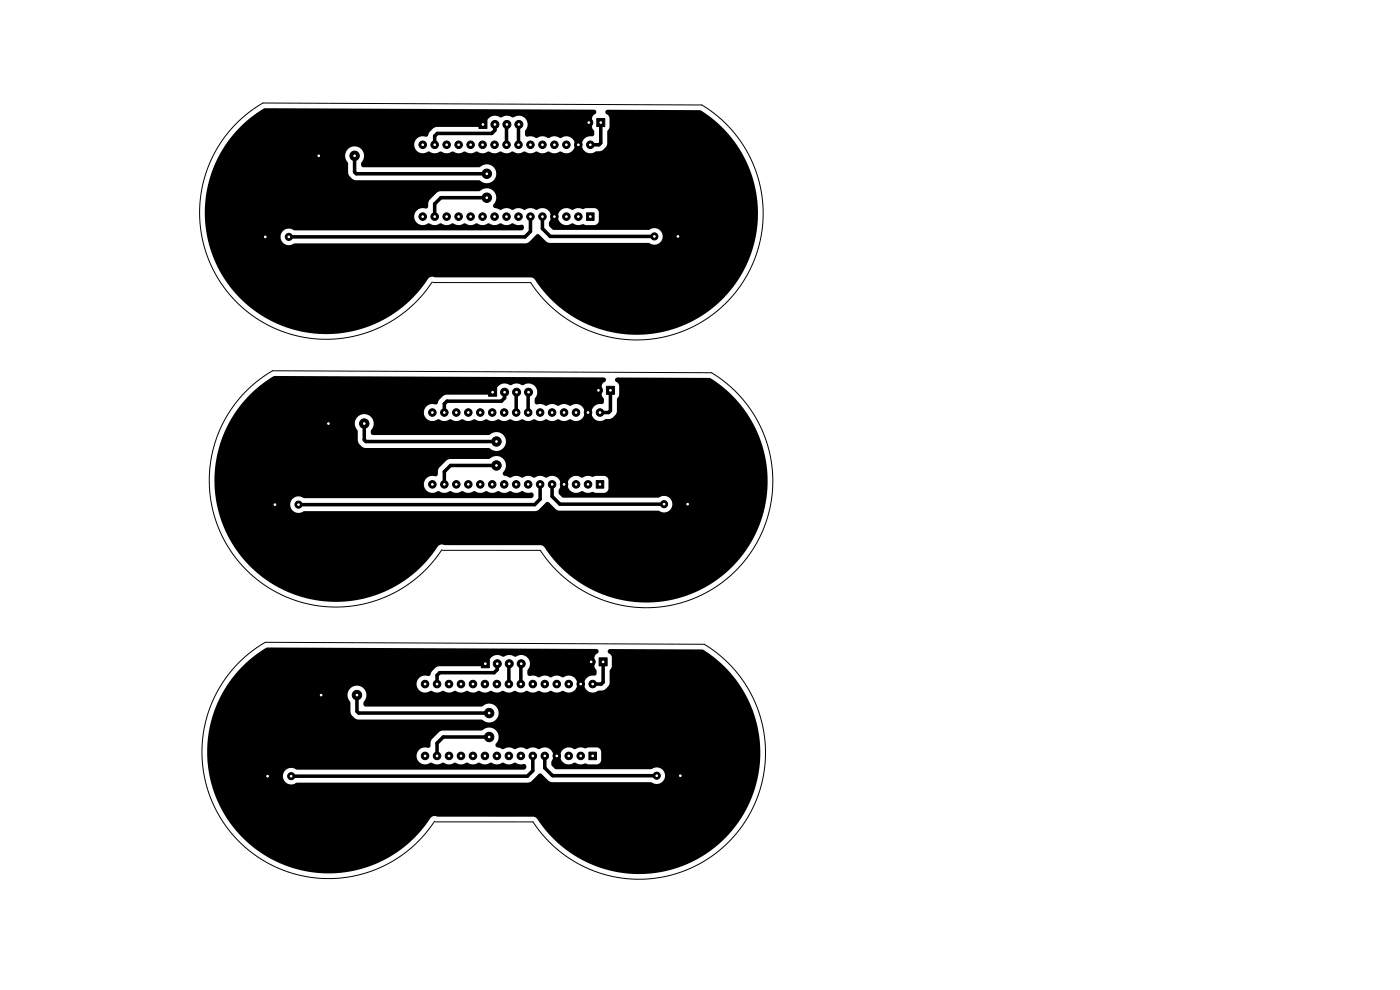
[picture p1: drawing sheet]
<svg xmlns="http://www.w3.org/2000/svg" width="297mm" height="210mm" viewBox="0 0 297 210" stroke-linecap="round" stroke-linejoin="round" font-family="sans-serif">
<path d="M91.7 59.8a26.9 26.9 0 0 1-42 3.8 26.9 26.9 0 0 1 6.1-41.7l93.1 .4a26.8 26.8 0 0 1 5.5 41.6 26.8 26.8 0 0 1-41.8-3.9l-20.8-.1M93.7 116.6a26.9 26.9 0 0 1-42 3.8 26.9 26.9 0 0 1 6.1-41.7l93.2 .4a26.8 26.8 0 0 1 5.4 41.6 26.8 26.8 0 0 1-41.8-3.9l-20.7-.1M92.2 174.2a26.9 26.9 0 0 1-42 3.8 26.9 26.9 0 0 1 6.1-41.8l93.1 .5a26.8 26.8 0 0 1 5.5 41.6 26.8 26.8 0 0 1-41.8-4h-20.8" fill="none" stroke="#000" stroke-width=".21"/>
<g fill="#000" stroke="#000" stroke-width=".21">
<path d="M101.6 25.6h1.7v1.6h-1.7zM126.6 25.2h1.7v1.7h-1.7zM124.4 45.2h1.6v1.5h-1.6zM103.7 82.4h1.7v1.7h-1.7zM128.6 82h1.7v1.7h-1.7zM126.5 102h1.6v1.5h-1.6zM127.1 139.5h1.7v1.7h-1.7zM102.1 139.9h1.7v1.7h-1.7zM124.9 159.6h1.6v1.6h-1.6z"/>
<circle cx="67.6" cy="33" r="1"/>
<circle cx="75.2" cy="33" r="1"/>
<circle cx="89.7" cy="30.7" r=".8"/>
<circle cx="92.2" cy="30.7" r=".8"/>
<circle cx="94.8" cy="30.7" r=".8"/>
<circle cx="97.3" cy="30.7" r=".8"/>
<circle cx="99.8" cy="30.7" r=".8"/>
<circle cx="102.4" cy="30.7" r=".8"/>
<circle cx="103.3" cy="36.9" r="1"/>
<circle cx="104.9" cy="30.7" r=".8"/>
<circle cx="105" cy="26.4" r=".85"/>
<circle cx="107.5" cy="30.7" r=".8"/>
<circle cx="107.5" cy="26.4" r=".85"/>
<circle cx="110" cy="30.7" r=".8"/>
<circle cx="110.1" cy="26.4" r=".85"/>
<circle cx="112.5" cy="30.7" r=".8"/>
<circle cx="115.1" cy="30.7" r=".8"/>
<circle cx="117.6" cy="30.7" r=".8"/>
<circle cx="120.2" cy="30.7" r=".8"/>
<circle cx="122.7" cy="30.7" r=".8"/>
<circle cx="124.9" cy="26" r=".85"/>
<circle cx="125.2" cy="30.7" r=".8"/>
<circle cx="56.3" cy="50.2" r=".75"/>
<circle cx="61.3" cy="50.2" r=".75"/>
<circle cx="89.7" cy="45.9" r=".8"/>
<circle cx="92.2" cy="45.9" r=".8"/>
<circle cx="94.8" cy="45.9" r=".8"/>
<circle cx="97.3" cy="45.9" r=".8"/>
<circle cx="99.8" cy="45.9" r=".8"/>
<circle cx="102.4" cy="45.9" r=".8"/>
<circle cx="103.3" cy="41.9" r="1"/>
<circle cx="104.9" cy="45.9" r=".8"/>
<circle cx="107.5" cy="45.9" r=".8"/>
<circle cx="110" cy="45.9" r=".8"/>
<circle cx="112.5" cy="45.9" r=".8"/>
<circle cx="115.1" cy="45.9" r=".8"/>
<circle cx="117.6" cy="45.9" r=".8"/>
<circle cx="120.2" cy="45.9" r=".8"/>
<circle cx="122.7" cy="45.9" r=".8"/>
<circle cx="138.8" cy="50.1" r=".75"/>
<circle cx="143.8" cy="50.1" r=".75"/>
<circle cx="69.7" cy="89.8" r="1"/>
<circle cx="77.3" cy="89.8" r="1"/>
<circle cx="91.7" cy="87.5" r=".8"/>
<circle cx="94.3" cy="87.5" r=".8"/>
<circle cx="96.8" cy="87.5" r=".8"/>
<circle cx="99.3" cy="87.5" r=".8"/>
<circle cx="101.9" cy="87.5" r=".8"/>
<circle cx="104.4" cy="87.5" r=".8"/>
<circle cx="105.3" cy="93.7" r="1"/>
<circle cx="105.3" cy="98.7" r="1"/>
<circle cx="107" cy="87.5" r=".8"/>
<circle cx="107" cy="83.2" r=".85"/>
<circle cx="109.5" cy="87.5" r=".8"/>
<circle cx="109.6" cy="83.2" r=".85"/>
<circle cx="112" cy="87.5" r=".8"/>
<circle cx="112.1" cy="83.2" r=".85"/>
<circle cx="114.6" cy="87.5" r=".8"/>
<circle cx="117.1" cy="87.5" r=".8"/>
<circle cx="119.7" cy="87.5" r=".8"/>
<circle cx="122.2" cy="87.5" r=".8"/>
<circle cx="124.7" cy="87.5" r=".8"/>
<circle cx="127" cy="82.8" r=".85"/>
<circle cx="127.3" cy="87.5" r=".8"/>
<circle cx="58.3" cy="107" r=".75"/>
<circle cx="63.3" cy="107" r=".75"/>
<circle cx="91.7" cy="102.7" r=".8"/>
<circle cx="94.3" cy="102.7" r=".8"/>
<circle cx="96.8" cy="102.7" r=".8"/>
<circle cx="99.3" cy="102.7" r=".8"/>
<circle cx="101.9" cy="102.7" r=".8"/>
<circle cx="104.4" cy="102.7" r=".8"/>
<circle cx="107" cy="102.7" r=".8"/>
<circle cx="109.5" cy="102.7" r=".8"/>
<circle cx="112" cy="102.7" r=".8"/>
<circle cx="114.6" cy="102.7" r=".8"/>
<circle cx="117.1" cy="102.7" r=".8"/>
<circle cx="119.7" cy="102.7" r=".8"/>
<circle cx="122.2" cy="102.7" r=".8"/>
<circle cx="124.7" cy="102.7" r=".8"/>
<circle cx="140.9" cy="106.9" r=".75"/>
<circle cx="145.9" cy="106.9" r=".75"/>
<circle cx="68.1" cy="147.4" r="1"/>
<circle cx="75.7" cy="147.4" r="1"/>
<circle cx="90.2" cy="145.1" r=".8"/>
<circle cx="92.7" cy="145.1" r=".8"/>
<circle cx="95.3" cy="145.1" r=".8"/>
<circle cx="97.8" cy="145.1" r=".8"/>
<circle cx="100.3" cy="145.1" r=".8"/>
<circle cx="102.9" cy="145.1" r=".8"/>
<circle cx="103.8" cy="151.3" r="1"/>
<circle cx="103.8" cy="156.3" r="1"/>
<circle cx="105.4" cy="145.1" r=".8"/>
<circle cx="105.5" cy="140.8" r=".85"/>
<circle cx="108" cy="145.1" r=".8"/>
<circle cx="108" cy="140.8" r=".85"/>
<circle cx="110.5" cy="145.1" r=".8"/>
<circle cx="110.6" cy="140.8" r=".85"/>
<circle cx="113" cy="145.1" r=".8"/>
<circle cx="115.6" cy="145.1" r=".8"/>
<circle cx="118.1" cy="145.1" r=".8"/>
<circle cx="120.7" cy="145.1" r=".8"/>
<circle cx="123.2" cy="145.1" r=".8"/>
<circle cx="125.4" cy="140.4" r=".85"/>
<circle cx="125.7" cy="145.1" r=".8"/>
<circle cx="56.8" cy="164.6" r=".75"/>
<circle cx="61.8" cy="164.6" r=".75"/>
<circle cx="90.2" cy="160.3" r=".8"/>
<circle cx="92.7" cy="160.3" r=".8"/>
<circle cx="95.3" cy="160.3" r=".8"/>
<circle cx="97.8" cy="160.3" r=".8"/>
<circle cx="100.3" cy="160.3" r=".8"/>
<circle cx="102.9" cy="160.3" r=".8"/>
<circle cx="105.4" cy="160.3" r=".8"/>
<circle cx="108" cy="160.3" r=".8"/>
<circle cx="110.5" cy="160.3" r=".8"/>
<circle cx="113" cy="160.3" r=".8"/>
<circle cx="115.6" cy="160.3" r=".8"/>
<circle cx="118.1" cy="160.3" r=".8"/>
<circle cx="120.7" cy="160.3" r=".8"/>
<circle cx="123.2" cy="160.3" r=".8"/>
<circle cx="139.3" cy="164.5" r=".75"/>
<circle cx="144.3" cy="164.5" r=".75"/>
</g>
<g fill="none" stroke="#000" stroke-width=".75">
<path d="M75.2 33v3.5l.4 .4h27.7M105 26.4v1.2l-.7 .7h-11.5l-.6 .6v1.8M107.5 26.4v4.3M110.1 26.4l-.1 4.3M127.5 26v4.3l-.4 .4h-1.9M103.3 41.9h-9.8l-1.3 1.4v2.7M112.5 46v3.1l-1.1 1.2h-50.1M115.1 46v2.5l1.6 1.7h22.1M77.3 89.8v3.5l.3 .4h27.7M105.3 98.7h-9.7l-1.3 1.4v2.7M107 83.2v1.2l-.6 .7h-11.6l-.5 .6v1.8M109.6 83.2l-.1 4.3"/>
<path d="M112.1 83.2l-.1 4.3M129.5 82.8v4.3l-.4 .4h-1.8M114.6 102.8v3.1l-1.2 1.2h-50.1M117.1 102.8v2.5l1.7 1.7h22.1M75.7 147.5v3.4l.4 .4h27.7M103.8 156.3h-9.8l-1.3 1.4v2.6M105.5 140.8v1.2l-.7 .7h-11.5l-.6 .6v1.8M108 140.8v4.3M110.6 140.8l-.1 4.3M127.9 140.4v4.3l-.3 .4h-1.9M113 160.3v3.2l-1.1 1.1h-50.1M115.6 160.3v2.6l1.6 1.7h22.1"/>
</g>
<path d="M50.8 27.1a19.7 19.7 0 0 1 5.4-4.1l70 .3a.53 .53 0 0 1 .3 .5 .53 .53 0 0 1-.5 .5l-.4 .7v1.9l.4 .9 .1 .6-.2 .4-.3 .1a1.85 1.85 0 0 0-2.1 2.4 1.85 1.85 0 0 0 3.1 .8l1.1-.2 1-1 .1-3.1 .5-.8v-1.9a1.34 1.34 0 0 0-.8-1.1 .5 .5 0 0 1 .4-.7l19.7 .1a25.7 25.7 0 0 1 4.8 39.9 25.7 25.7 0 0 1-40-4.1l-.3-.2-.6-.2h-20.5a1.08 1.08 0 0 0-1.2 .4 25.8 25.8 0 0 1-26.4 11.2 25.8 25.8 0 0 1-20.4-20.1h15.5v.2a1.86 1.86 0 0 0 3 1.1h48.9l.8-.3 1.5-1.5 .4-.1 1.8 1.6 .7 .2h21.1a1.79 1.79 0 0 0 2.4-.2 1.79 1.79 0 0 0-.1-2.5 1.79 1.79 0 0 0-2.4 0h-20.2l-.9-1v-.7l.4-1.1h1.4l.1 .2a1.9 1.9 0 0 0 3 1.2h.3a2.06 2.06 0 0 0 2 .1l.7 .3 1.8-.1a1 1 0 0 0 .8-.9v-1.8a1 1 0 0 0-.9-.9h-1.7l-.6 .3a2.44 2.44 0 0 0-2.4 .1 1.92 1.92 0 0 0-3.1 1.5h-1.4v-.3a1.91 1.91 0 0 0-3.1-1.2 2.29 2.29 0 0 0-2.5 0 2.29 2.29 0 0 0-2.6 0 2.29 2.29 0 0 0-2.5 0l-1.2-.4a.59 .59 0 0 1-.4-.5 .59 .59 0 0 1 .4-.6 2.05 2.05 0 0 0-.5-2.7 2.05 2.05 0 0 0-2.8 .3h-8.6l-.5 .3-1.5 1.6-.2 .4-.1 1a1.02 1.02 0 0 1-1.3 .2 1.84 1.84 0 0 0-1.5 2.6 1.84 1.84 0 0 0 2.9 .7h.3a2.03 2.03 0 0 0 2.3 0h.2a2.03 2.03 0 0 0 2.3 0h.3a2.03 2.03 0 0 0 2.3 0h.2a2.03 2.03 0 0 0 2.3 0h.3a2.03 2.03 0 0 0 2.2 0h.3a2.03 2.03 0 0 0 2.3 0h.2a2.03 2.03 0 0 0 2.3 0h.3a2.21 2.21 0 0 0 1.8 .3 .63 .63 0 0 1 .4 .6 .63 .63 0 0 1-.6 .6h-48.2a1.78 1.78 0 0 0-1.9-.2 1.78 1.78 0 0 0-1 1.6h-15.5l-.1-.2a25.7 25.7 0 0 1 2.5-17.1h26.8l.2 .9 .4 .7 .1 2.4 .7 .9 .6 .3h26.4l.4 .2a2.02 2.02 0 0 0 2.8-.3 2.02 2.02 0 0 0-.2-2.8 2.02 2.02 0 0 0-2.9 .2h-24.6a.78 .78 0 0 1-.2-1.4 2.01 2.01 0 0 0-1.1-3 2.01 2.01 0 0 0-2.6 1.9h-26.8l1.5-2.3h40a1.89 1.89 0 0 0 1.1 1.7 1.89 1.89 0 0 0 1.9-.3l.3 .1a2.03 2.03 0 0 0 2.3-.1l.2 .1a2.03 2.03 0 0 0 2.3-.1l.3 .1a2.03 2.03 0 0 0 2.3-.1l.2 .1a2.03 2.03 0 0 0 2.3-.1l.3 .1a2.03 2.03 0 0 0 2.2-.1l.3 .1a2.03 2.03 0 0 0 2.3-.1l.2 .1a2.03 2.03 0 0 0 2.3-.1l.3 .1a2.03 2.03 0 0 0 2.3-.1l.2 .1a2.03 2.03 0 0 0 2.3-.1l.3 .1a2.03 2.03 0 0 0 2.2-.1l.3 .1a2.03 2.03 0 0 0 2.3-.1 1.85 1.85 0 0 0 2.8-.4 1.85 1.85 0 0 0-.9-2.7l-.5-.1-.8 .1a1.45 1.45 0 0 1-1.6-.1l-.9 .1a1.45 1.45 0 0 1-1.7-.1l-.9 .1a1.45 1.45 0 0 1-1.6-.1h-.4a.64 .64 0 0 1-1-.4v-.7a1.93 1.93 0 0 0 0-2.7 1.93 1.93 0 0 0-2.6-.2l-.5-.2a2.36 2.36 0 0 0-2 .2l-.5-.2a1.94 1.94 0 0 0-2.7 2l-.5 .2h-10.1l-.6 .3-.9 1a.88 .88 0 0 1-1.2 .7 1.81 1.81 0 0 0-1.9 1.8h-40zM52.9 83.9a19.7 19.7 0 0 1 5.4-4.1l69.9 .3a.53 .53 0 0 1 .4 .5 .53 .53 0 0 1-.5 .5l-.4 .7-.1 1.9 .5 .9v.6l-.1 .4-.3 .1a1.85 1.85 0 0 0-2.1 2.4 1.85 1.85 0 0 0 3 .8l1.2-.2 1-1 .1-3.1 .4-.8 .1-1.9a1.34 1.34 0 0 0-.9-1.1 .5 .5 0 0 1 .5-.7l19.6 .1a25.7 25.7 0 0 1 4.9 39.9 25.7 25.7 0 0 1-40-4.1l-.4-.2-.5-.2h-20.5a1.08 1.08 0 0 0-1.3 .4 25.8 25.8 0 0 1-26.4 11.2 25.8 25.8 0 0 1-20.4-20.1h15.6v.2a1.86 1.86 0 0 0 3 1.1h48.9l.8-.3 1.5-1.5 .4-.1 1.8 1.6 .7 .2h21.1a1.79 1.79 0 0 0 2.4-.2 1.79 1.79 0 0 0-.1-2.5 1.79 1.79 0 0 0-2.5 0h-20.2l-.9-1v-.7l.4-1.1h1.5a1.89 1.89 0 0 0 1.1 1.6 1.89 1.89 0 0 0 2-.2h.2a2.06 2.06 0 0 0 2.1 .1l.6 .3 1.9-.1a1 1 0 0 0 .8-.9v-1.8a1.12 1.12 0 0 0-1.4-.9l-1.4 .1a1.55 1.55 0 0 1-1.4-.1l-.6 .1a1.24 1.24 0 0 1-1.7 0l-.3-.1a1.81 1.81 0 0 0-1.9 1.9h-1.5v-.3a1.91 1.91 0 0 0-3-1.2 2.29 2.29 0 0 0-2.6 0 2.29 2.29 0 0 0-2.5 0 2.29 2.29 0 0 0-2.6 0l-1.1-.4a.59 .59 0 0 1-.5-.5 .59 .59 0 0 1 .4-.6 2.05 2.05 0 0 0-.5-2.7 2.05 2.05 0 0 0-2.7 .3h-8.7l-.4 .3-1.6 1.6-.2 .4v1a1.02 1.02 0 0 1-1.3 .2 1.84 1.84 0 0 0-1.5 2.6 1.84 1.84 0 0 0 2.9 .7h.3a2.03 2.03 0 0 0 2.2 0h.3a2.03 2.03 0 0 0 2.3 0h.2a2.03 2.03 0 0 0 2.3 0h.3a2.03 2.03 0 0 0 2.2 0h.3a2.03 2.03 0 0 0 2.3 0h.3a2.03 2.03 0 0 0 2.2 0h.3a2.03 2.03 0 0 0 2.3 0h.2a2.21 2.21 0 0 0 1.8 .3 .63 .63 0 0 1 .4 .6 .63 .63 0 0 1-.6 .6h-48.2a1.78 1.78 0 0 0-1.8-.2 1.78 1.78 0 0 0-1 1.6h-15.6v-.2a25.7 25.7 0 0 1 2.5-17.1h26.8l.2 .9 .4 .7 .1 2.4 .7 .9 .8 .3 26.3 .1a2.09 2.09 0 0 0 3.3-.6 2.05 2.05 0 0 0-.7-2.5 2.05 2.05 0 0 0-2.6 .3h-24.7a.78 .78 0 0 1-.1-1.4 2.01 2.01 0 0 0-1.2-3 2.01 2.01 0 0 0-2.5 1.9h-26.8l1.4-2.3h40a1.89 1.89 0 0 0 1.1 1.7 1.89 1.89 0 0 0 2-.3l.3 .1a2.03 2.03 0 0 0 2.2-.1l.3 .1a2.03 2.03 0 0 0 2.3-.1l.2 .1a2.03 2.03 0 0 0 2.3-.1l.3 .1a2.03 2.03 0 0 0 2.2-.1l.3 .1a2.03 2.03 0 0 0 2.3-.1l.3 .1a2.03 2.03 0 0 0 2.2-.1l.3 .1a2.03 2.03 0 0 0 2.3-.1l.2 .1a2.03 2.03 0 0 0 2.3-.1l.3 .1a2.03 2.03 0 0 0 2.2-.1l.3 .1a2.03 2.03 0 0 0 2.3-.1l.3 .1a2.03 2.03 0 0 0 2.2-.1 1.85 1.85 0 0 0 2.8-.4 1.85 1.85 0 0 0-.8-2.7l-.6-.1-.8 .1a1.45 1.45 0 0 1-1.6-.1l-.9 .1a1.45 1.45 0 0 1-1.6-.1l-.9 .1a1.45 1.45 0 0 1-1.6-.1h-.4a.64 .64 0 0 1-1.1-.4v-.7a1.93 1.93 0 0 0 .1-2.7 1.93 1.93 0 0 0-2.6-.2 2.35 2.35 0 0 0-2.6 0 2 2 0 0 0-2.1-.1 2 2 0 0 0-1.1 1.9l-.4 .2h-10.1l-.7 .3-.8 1a.88 .88 0 0 1-1.2 .7 1.81 1.81 0 0 0-2 1.8h-40zM51.3 141.5a19.7 19.7 0 0 1 5.4-4.1l70 .3a.53 .53 0 0 1 .3 .5 .53 .53 0 0 1-.5 .5l-.4 .7v1.9l.4 .9 .1 .6-.2 .4-.3 .1a1.85 1.85 0 0 0-2.1 2.4 1.85 1.85 0 0 0 3.1 .8l1.2-.2 .9-1 .1-3.1 .5-.8v-1.9a1.34 1.34 0 0 0-.8-1.1 .5 .5 0 0 1 .4-.7l19.7 .1a25.7 25.7 0 0 1 4.8 39.9 25.7 25.7 0 0 1-40-4.1l-.3-.2-.6-.2h-20.5a1.08 1.08 0 0 0-1.2 .4 25.8 25.8 0 0 1-26.4 11.2 25.8 25.8 0 0 1-20.4-20.2h15.5v.3a1.86 1.86 0 0 0 3 1.1h48.9l.8-.3 1.5-1.5 .4-.1 1.8 1.6 .7 .2h21.1a1.79 1.79 0 0 0 2.4-.2 1.79 1.79 0 0 0-.1-2.5 1.79 1.79 0 0 0-2.4 0h-20.2l-.9-1v-.7l.4-1.2h1.4a1.89 1.89 0 0 0 1.1 1.7 1.89 1.89 0 0 0 2-.2h.3a2.06 2.06 0 0 0 2 .1l.7 .3 1.8-.1a1 1 0 0 0 .8-.9v-1.8a1.12 1.12 0 0 0-1.4-.9l-1.3 .1a1.55 1.55 0 0 1-1.5-.1l-.6 .1a1.24 1.24 0 0 1-1.6 0l-.3-.1a1.81 1.81 0 0 0-2 1.8h-1.4v-.2a1.91 1.91 0 0 0-3.1-1.2 2.29 2.29 0 0 0-2.5 0 2.29 2.29 0 0 0-2.6 0 2.29 2.29 0 0 0-2.5 0l-1.3-.4a.6 .6 0 0 1-.3-.5 .6 .6 0 0 1 .4-.6 2.01 2.01 0 0 0-.4-2.6 2.01 2.01 0 0 0-2.7 0l-.3 .2h-8.5l-.5 .3-1.5 1.6-.2 .4-.1 .8a.65 .65 0 0 1-1 .4 1.84 1.84 0 0 0-1.8 2.5 1.84 1.84 0 0 0 2.9 .8h.3a2.03 2.03 0 0 0 2.3 0h.2a2.03 2.03 0 0 0 2.3 0h.3a2.03 2.03 0 0 0 2.3 0h.2a2.03 2.03 0 0 0 2.3 0h.3a2.03 2.03 0 0 0 2.2 0h.3a2.03 2.03 0 0 0 2.3 0h.2a2.03 2.03 0 0 0 2.3 0h.3a2.21 2.21 0 0 0 1.8 .3 .63 .63 0 0 1 .4 .6 .63 .63 0 0 1-.6 .6h-48.2a1.78 1.78 0 0 0-1.9-.2 1.78 1.78 0 0 0-1 1.5h-15.5l-.1-.1a25.7 25.7 0 0 1 2.5-17h26.8l.2 .8 .4 .7 .1 2.4 .7 .9 .6 .3h26.4l.3 .2a2.01 2.01 0 0 0 2.8-.2 2.01 2.01 0 0 0 0-2.7 2.01 2.01 0 0 0-2.8-.1l-.3 .1h-24.6a1 1 0 0 1 0-1.6 2.01 2.01 0 0 0-1.3-2.8 2.01 2.01 0 0 0-2.5 2h-26.8l1.5-2.4h40a1.89 1.89 0 0 0 1.1 1.7 1.89 1.89 0 0 0 1.9-.3l.3 .1a2.03 2.03 0 0 0 2.3-.1l.2 .1a2.03 2.03 0 0 0 2.3-.1l.3 .1a2.03 2.03 0 0 0 2.3-.1l.2 .1a2.03 2.03 0 0 0 2.3-.1l.3 .1a2.03 2.03 0 0 0 2.2-.1l.3 .1a2.03 2.03 0 0 0 2.3-.1l.2 .1a2.03 2.03 0 0 0 2.3-.1l.3 .1a2.03 2.03 0 0 0 2.3-.1l.2 .1a2.03 2.03 0 0 0 2.3-.1l.3 .1a2.03 2.03 0 0 0 2.2-.1l.3 .1a2.03 2.03 0 0 0 2.3-.1 1.85 1.85 0 0 0 2.8-.4 1.85 1.85 0 0 0-.9-2.7l-.5-.1-.8 .1a1.45 1.45 0 0 1-1.6-.1l-.9 .1a1.45 1.45 0 0 1-1.7-.1l-.9 .1a1.45 1.45 0 0 1-1.6-.1h-.4a.64 .64 0 0 1-1-.4v-.7a1.89 1.89 0 0 0 .1-2.5 1.89 1.89 0 0 0-2.4-.5h-.5a1.86 1.86 0 0 0-2.1 0h-.5a1.93 1.93 0 0 0-2 .1 1.93 1.93 0 0 0-.9 1.8l-.5 .2h-10.1l-.6 .3-.9 1.1a.75 .75 0 0 1-1.2 .6 1.81 1.81 0 0 0-1.9 1.8h-40l1.6-2.1z" fill="#000"/>
<g fill="#fff" stroke="#fff" stroke-width=".21">
<circle cx="127.9" cy="140.4" r=".17"/>
<circle cx="125.4" cy="140.4" r=".17"/>
<circle cx="144.3" cy="164.6" r=".17"/>
<circle cx="139.3" cy="164.6" r=".17"/>
<circle cx="125.7" cy="160.3" r=".17"/>
<circle cx="123.2" cy="160.3" r=".17"/>
<circle cx="120.7" cy="160.3" r=".17"/>
<circle cx="118.1" cy="160.3" r=".17"/>
<circle cx="115.6" cy="160.3" r=".17"/>
<circle cx="113" cy="160.3" r=".17"/>
<circle cx="110.5" cy="160.3" r=".17"/>
<circle cx="108" cy="160.3" r=".17"/>
<circle cx="105.4" cy="160.3" r=".17"/>
<circle cx="102.9" cy="160.3" r=".17"/>
<circle cx="100.3" cy="160.3" r=".17"/>
<circle cx="97.8" cy="160.3" r=".17"/>
<circle cx="95.3" cy="160.3" r=".17"/>
<circle cx="92.7" cy="160.3" r=".17"/>
<circle cx="90.2" cy="160.3" r=".17"/>
<circle cx="90.2" cy="145.1" r=".17"/>
<circle cx="92.7" cy="145.1" r=".17"/>
<circle cx="95.3" cy="145.1" r=".17"/>
<circle cx="97.8" cy="145.1" r=".17"/>
<circle cx="100.3" cy="145.1" r=".17"/>
<circle cx="102.9" cy="145.1" r=".17"/>
<circle cx="105.4" cy="145.1" r=".17"/>
<circle cx="108" cy="145.1" r=".17"/>
<circle cx="110.5" cy="145.1" r=".17"/>
<circle cx="113" cy="145.1" r=".17"/>
<circle cx="115.6" cy="145.1" r=".17"/>
<circle cx="118.1" cy="145.1" r=".17"/>
<circle cx="120.7" cy="145.1" r=".17"/>
<circle cx="123.2" cy="145.1" r=".17"/>
<circle cx="125.7" cy="145.1" r=".17"/>
<circle cx="103" cy="140.8" r=".17"/>
<circle cx="105.5" cy="140.8" r=".17"/>
<circle cx="108" cy="140.8" r=".17"/>
<circle cx="110.6" cy="140.8" r=".17"/>
<circle cx="75.7" cy="147.5" r=".17"/>
<circle cx="68.1" cy="147.5" r=".17"/>
<circle cx="56.8" cy="164.6" r=".18"/>
<circle cx="61.8" cy="164.6" r=".18"/>
<circle cx="103.8" cy="156.3" r=".17"/>
<circle cx="103.8" cy="151.3" r=".17"/>
<circle cx="127.5" cy="26" r=".17"/>
<circle cx="124.9" cy="26" r=".17"/>
<circle cx="143.8" cy="50.1" r=".17"/>
<circle cx="138.8" cy="50.1" r=".17"/>
<circle cx="125.2" cy="46" r=".17"/>
<circle cx="122.7" cy="46" r=".17"/>
<circle cx="120.2" cy="46" r=".17"/>
<circle cx="117.6" cy="46" r=".17"/>
<circle cx="115.1" cy="46" r=".17"/>
<circle cx="112.5" cy="46" r=".17"/>
<circle cx="110" cy="46" r=".17"/>
<circle cx="107.5" cy="46" r=".17"/>
<circle cx="104.9" cy="46" r=".17"/>
<circle cx="102.4" cy="46" r=".17"/>
<circle cx="99.8" cy="46" r=".17"/>
<circle cx="97.3" cy="46" r=".17"/>
<circle cx="94.8" cy="46" r=".17"/>
<circle cx="92.2" cy="46" r=".17"/>
<circle cx="89.7" cy="46" r=".17"/>
<circle cx="89.7" cy="30.7" r=".17"/>
<circle cx="92.2" cy="30.7" r=".17"/>
<circle cx="94.8" cy="30.7" r=".17"/>
<circle cx="97.3" cy="30.7" r=".17"/>
<circle cx="99.8" cy="30.7" r=".17"/>
<circle cx="102.4" cy="30.7" r=".17"/>
<circle cx="104.9" cy="30.7" r=".17"/>
<circle cx="107.5" cy="30.7" r=".17"/>
<circle cx="110" cy="30.7" r=".17"/>
<circle cx="112.5" cy="30.7" r=".17"/>
<circle cx="115.1" cy="30.7" r=".17"/>
<circle cx="117.6" cy="30.7" r=".17"/>
<circle cx="120.2" cy="30.7" r=".17"/>
<circle cx="122.7" cy="30.7" r=".17"/>
<circle cx="125.2" cy="30.7" r=".17"/>
<circle cx="102.5" cy="26.4" r=".17"/>
<circle cx="105" cy="26.4" r=".17"/>
<circle cx="107.5" cy="26.4" r=".17"/>
<circle cx="110.1" cy="26.4" r=".17"/>
<circle cx="75.2" cy="33" r=".18"/>
<circle cx="67.6" cy="33" r=".17"/>
<circle cx="56.3" cy="50.3" r=".17"/>
<circle cx="61.3" cy="50.3" r=".17"/>
<circle cx="103.3" cy="41.9" r=".17"/>
<circle cx="103.3" cy="36.9" r=".17"/>
<circle cx="58.3" cy="107.1" r=".17"/>
<circle cx="63.3" cy="107.1" r=".17"/>
<circle cx="129.5" cy="82.8" r=".17"/>
<circle cx="127" cy="82.8" r=".17"/>
<circle cx="105.3" cy="98.7" r=".18"/>
<circle cx="105.3" cy="93.7" r=".18"/>
<circle cx="77.3" cy="89.8" r=".17"/>
<circle cx="69.7" cy="89.8" r=".17"/>
<circle cx="104.5" cy="83.2" r=".17"/>
<circle cx="107" cy="83.2" r=".17"/>
<circle cx="109.6" cy="83.2" r=".17"/>
<circle cx="112.1" cy="83.2" r=".17"/>
<circle cx="127.3" cy="102.8" r=".17"/>
<circle cx="124.7" cy="102.8" r=".17"/>
<circle cx="122.2" cy="102.8" r=".17"/>
<circle cx="119.7" cy="102.8" r=".17"/>
<circle cx="117.1" cy="102.8" r=".17"/>
<circle cx="114.6" cy="102.8" r=".17"/>
<circle cx="112" cy="102.8" r=".17"/>
<circle cx="109.5" cy="102.8" r=".17"/>
<circle cx="107" cy="102.8" r=".17"/>
<circle cx="104.4" cy="102.8" r=".17"/>
<circle cx="101.9" cy="102.8" r=".17"/>
<circle cx="99.3" cy="102.8" r=".17"/>
<circle cx="96.8" cy="102.8" r=".17"/>
<circle cx="94.3" cy="102.8" r=".17"/>
<circle cx="91.7" cy="102.8" r=".17"/>
<circle cx="91.7" cy="87.5" r=".17"/>
<circle cx="94.3" cy="87.5" r=".17"/>
<circle cx="96.8" cy="87.5" r=".17"/>
<circle cx="99.3" cy="87.5" r=".17"/>
<circle cx="101.9" cy="87.5" r=".17"/>
<circle cx="104.4" cy="87.5" r=".17"/>
<circle cx="107" cy="87.5" r=".17"/>
<circle cx="109.5" cy="87.5" r=".17"/>
<circle cx="112" cy="87.5" r=".17"/>
<circle cx="114.6" cy="87.5" r=".17"/>
<circle cx="117.1" cy="87.5" r=".17"/>
<circle cx="119.7" cy="87.5" r=".17"/>
<circle cx="122.2" cy="87.5" r=".17"/>
<circle cx="124.7" cy="87.5" r=".17"/>
<circle cx="127.3" cy="87.5" r=".17"/>
<circle cx="145.9" cy="106.9" r=".17"/>
<circle cx="140.9" cy="106.9" r=".17"/>
</g>
</svg>
